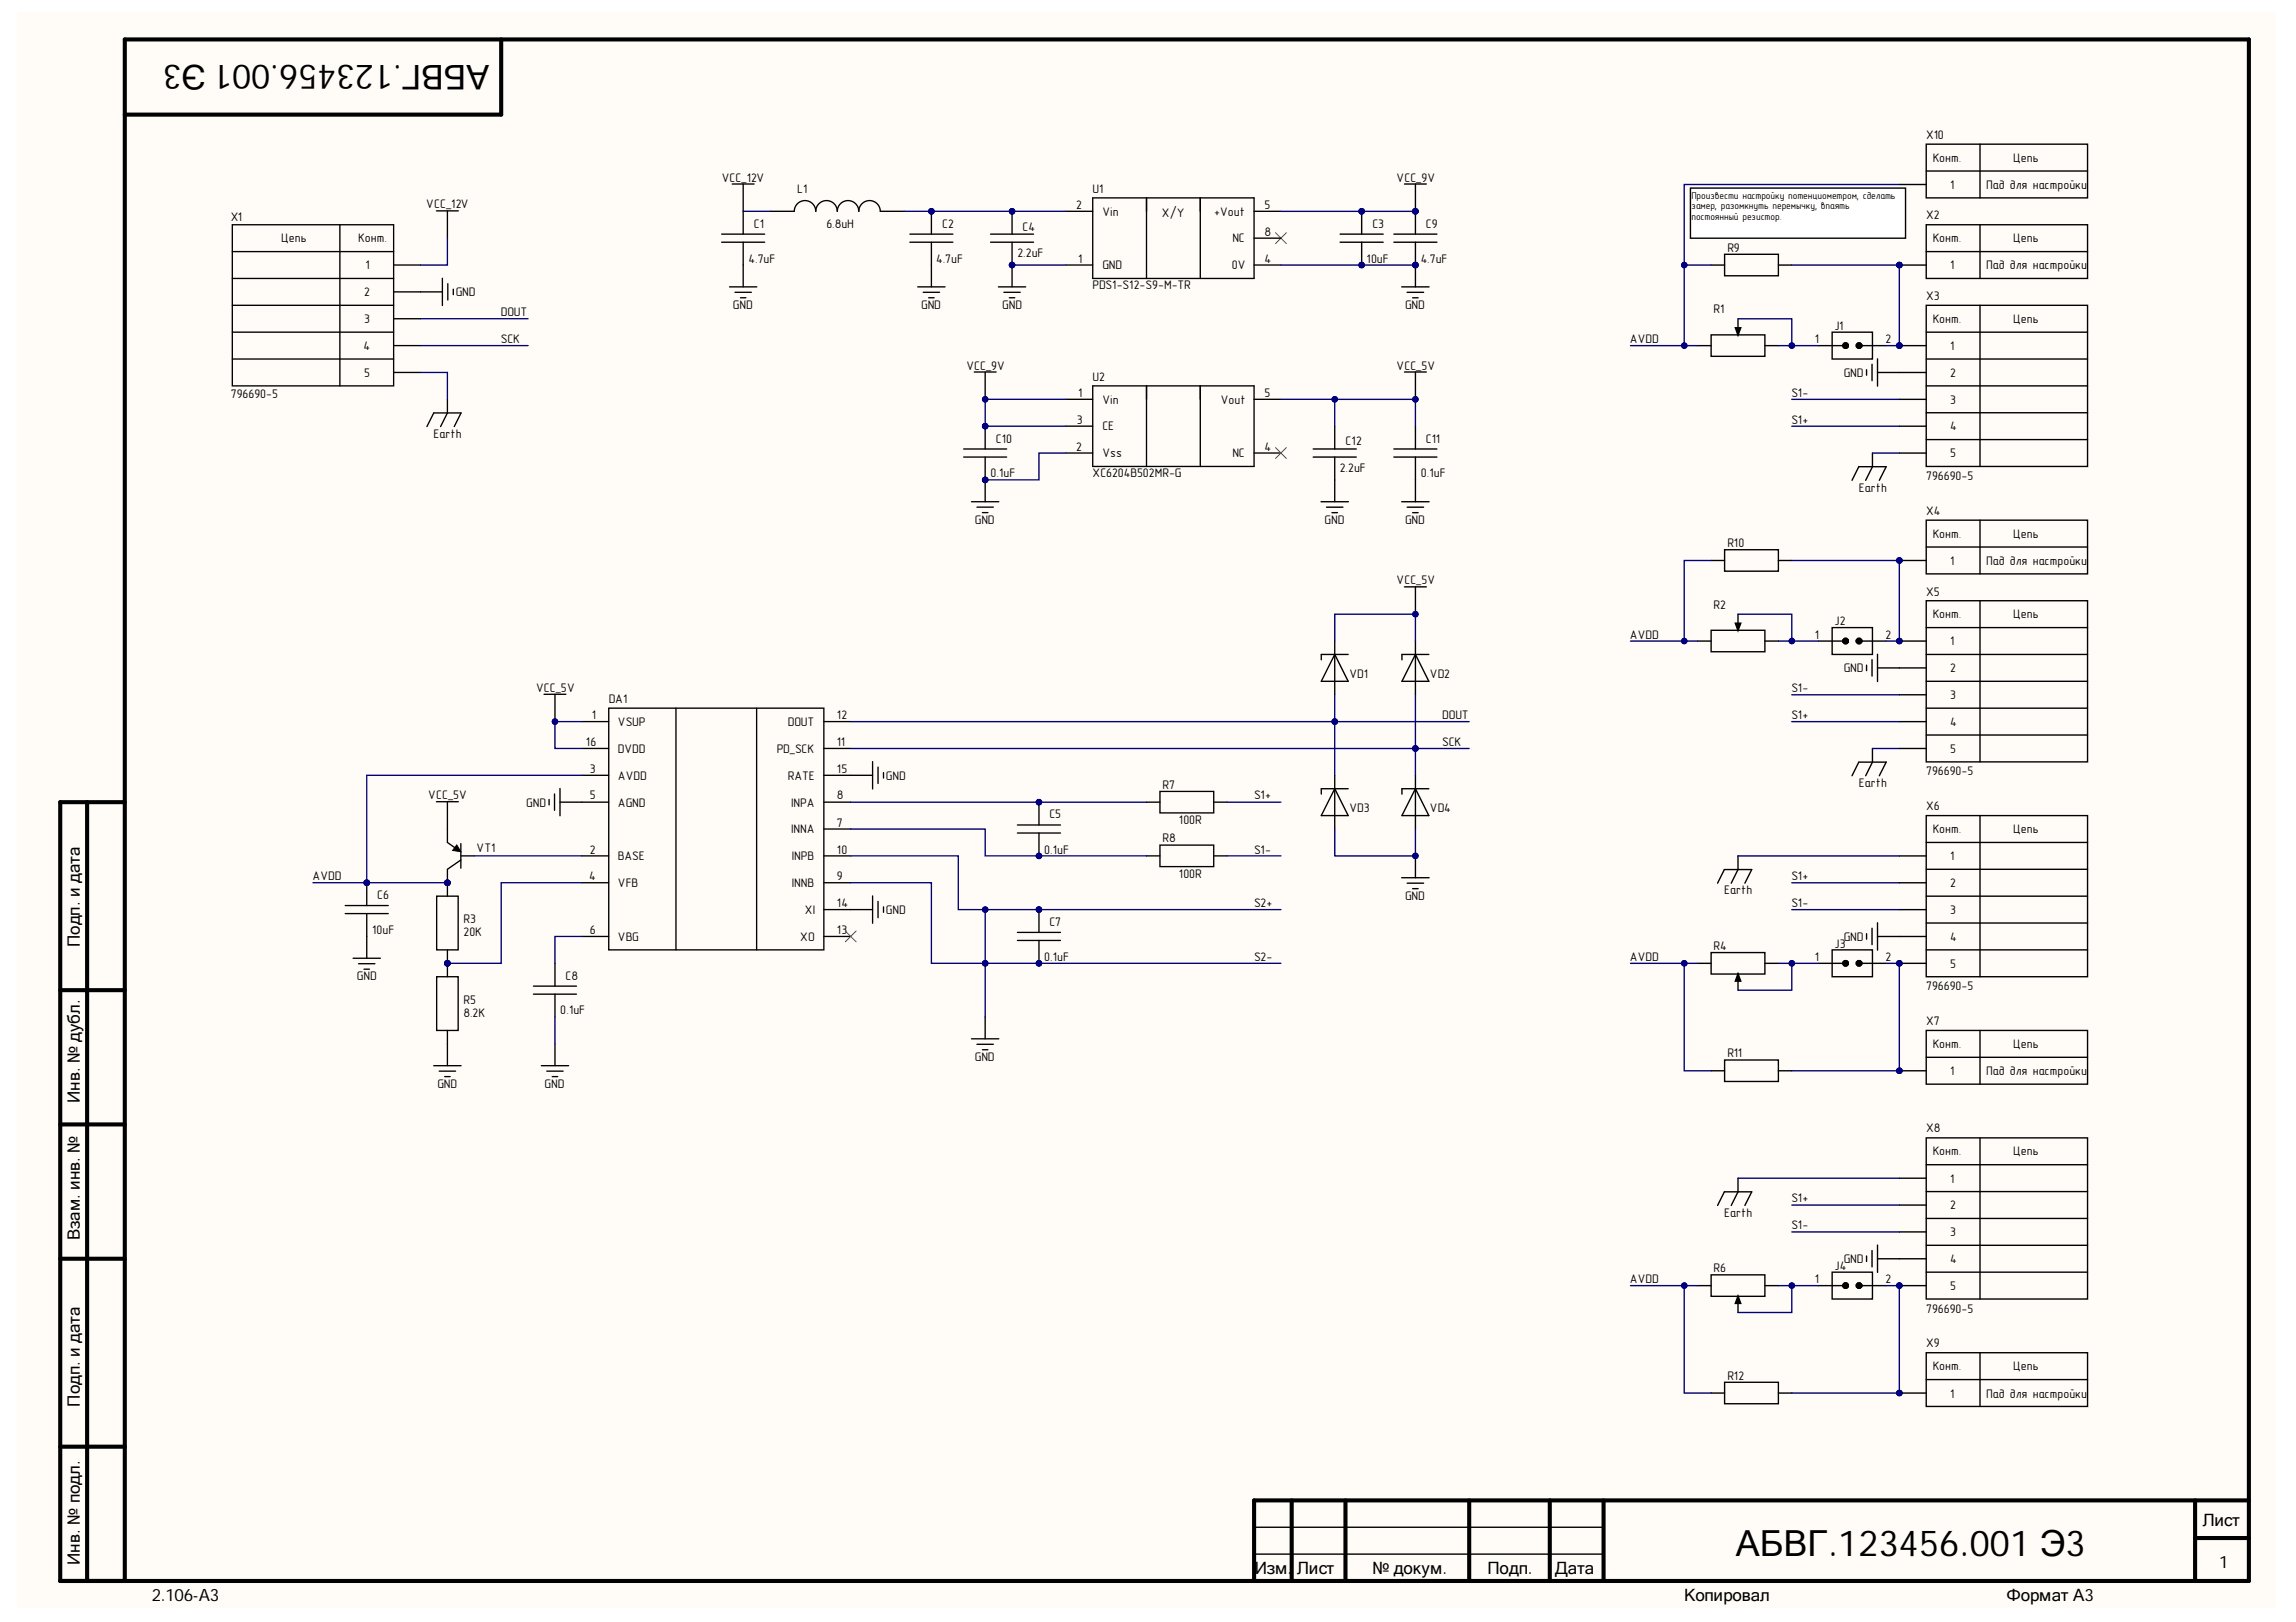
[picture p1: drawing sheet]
<svg xmlns="http://www.w3.org/2000/svg" width="297mm" height="210mm" viewBox="0 0 297 210" stroke-linecap="round" stroke-linejoin="round" font-family="sans-serif">
<defs><g id="words">
<text font-size="4.6" x="224.6" y="201.4">АБВГ.123456.001 Э3</text>
<text font-size="4.4" x="63.3" y="8.4" transform="rotate(-180 63.3 8.4)">АБВГ.123456.001 Э3</text>
<g font-size="2.2">
<text x="10.3" y="122.5" transform="rotate(-90 10.3 122.5)">Подп. и дата</text>
<text x="10.3" y="142.7" transform="rotate(-90 10.3 142.7)">Инв. № дубл.</text>
<text x="10.3" y="160.5" transform="rotate(-90 10.3 160.5)">Взам. инв. №</text>
<text x="10.3" y="182" transform="rotate(-90 10.3 182)">Подп. и дата</text>
<text x="285" y="197.4">Лист</text>
<text x="10.3" y="202.6" transform="rotate(-90 10.3 202.6)">Инв. № подл.</text>
<text x="162.3" y="203.7">Изм.</text>
<text x="167.8" y="203.7">Лист</text>
<text x="177.5" y="203.7">№ докум.</text>
<text x="192.4" y="203.7">Подп.</text>
<text x="201.1" y="203.7">Дата</text>
<text x="287.1" y="202.9">1</text>
<text x="19.6" y="207.1">2.106-A3</text>
<text x="217.9" y="207.1">Копировал</text>
<text x="259.6" y="207.1">Формат А3</text>
</g>
<g font-size="1.6">
<text x="93.4" y="23.5">VCC_12V</text>
<text x="180.7" y="23.5">VCC_9V</text>
<text x="249.2" y="18">X10</text>
<text x="250" y="21">Конт.</text>
<text x="260.4" y="21">Цепь</text>
<text x="29.9" y="28.6">X1</text>
<text x="55.1" y="27">VCC_12V</text>
<text x="97.5" y="29.5">C1</text>
<text x="103.1" y="24.9">L1</text>
<text x="106.9" y="29.5">6.8uH</text>
<text x="121.9" y="29.5">C2</text>
<text x="132.3" y="29.8">C4</text>
<text x="139.2" y="27">2</text>
<text x="141.3" y="24.9">U1</text>
<text x="142.6" y="27.9">Vin</text>
<text x="150.3" y="28.1">X/Y</text>
<text x="157.1" y="27.9">+Vout</text>
<text x="163.6" y="27">5</text>
<text x="177.5" y="29.5">C3</text>
<text x="184.5" y="29.5">C9</text>
<text x="249.2" y="28.4">X2</text>
<text x="252.3" y="24.4">1</text>
<text x="257" y="24.4">Пад для настройки</text>
<text x="36.4" y="31.4">Цепь</text>
<text x="46.4" y="31.4">Конт.</text>
<text x="47.3" y="34.8">1</text>
<text x="96.9" y="34">4.7uF</text>
<text x="121.1" y="34">4.7uF</text>
<text x="131.6" y="33.3">2.2uF</text>
<text x="139.5" y="34">1</text>
<text x="142.6" y="34.8">GND</text>
<text x="159.4" y="34.8">0V</text>
<text x="159.4" y="31.4">NC</text>
<text x="163.6" y="30.5">8</text>
<text x="163.6" y="34">4</text>
<text x="176.8" y="34">10uF</text>
<text x="183.8" y="34">4.7uF</text>
<text x="223.5" y="32.6">R9</text>
<text x="250" y="31.4">Конт.</text>
<text x="252.3" y="34.8">1</text>
<text x="257" y="34.8">Пад для настройки</text>
<text x="260.4" y="31.4">Цепь</text>
<text x="47.1" y="38.4">2</text>
<text x="47.1" y="41.8">3</text>
<text x="59" y="38.4">GND</text>
<text x="64.8" y="40.9">DOUT</text>
<text x="94.8" y="40">GND</text>
<text x="119.2" y="40">GND</text>
<text x="129.7" y="40">GND</text>
<text x="141.3" y="37.4">PDS1-S12-S9-M-TR</text>
<text x="181.8" y="40">GND</text>
<text x="221.7" y="40.6">R1</text>
<text x="249.2" y="38.9">X3</text>
<text x="250" y="41.8">Конт.</text>
<text x="260.4" y="41.8">Цепь</text>
<text x="47" y="45.3">4</text>
<text x="64.8" y="44.4">SCK</text>
<text x="125" y="47.8">VCC_9V</text>
<text x="180.7" y="47.8">VCC_5V</text>
<text x="210.9" y="44.4">AVDD</text>
<text x="234.8" y="44.4">1</text>
<text x="237.3" y="42.7">J1</text>
<text x="243.9" y="44.4">2</text>
<text x="252.3" y="45.3">1</text>
<text x="29.9" y="51.6">796690-5</text>
<text x="47.1" y="48.8">5</text>
<text x="139.5" y="51.4">1</text>
<text x="141.3" y="49.3">U2</text>
<text x="142.6" y="52.2">Vin</text>
<text x="157.9" y="52.2">Vout</text>
<text x="163.6" y="51.4">5</text>
<text x="231.8" y="51.4">S1-</text>
<text x="238.5" y="48.8">GND</text>
<text x="252.3" y="48.8">2</text>
<text x="252.3" y="52.2">3</text>
<text x="56.1" y="56.6">Earth</text>
<text x="128.8" y="57.3">C10</text>
<text x="139.2" y="58.3">2</text>
<text x="139.3" y="54.8">3</text>
<text x="142.6" y="59.2">Vss</text>
<text x="142.6" y="55.7">CE</text>
<text x="159.4" y="59.2">NC</text>
<text x="163.6" y="58.3">4</text>
<text x="174.1" y="57.6">C12</text>
<text x="184.5" y="57.3">C11</text>
<text x="231.8" y="54.8">S1+</text>
<text x="252.3" y="55.7">4</text>
<text x="252.3" y="59.2">5</text>
<text x="128.1" y="61.8">0.1uF</text>
<text x="141.3" y="61.8">XC6204B502MR-G</text>
<text x="173.3" y="61.1">2.2uF</text>
<text x="183.8" y="61.8">0.1uF</text>
<text x="240.5" y="63.6">Earth</text>
<text x="249.2" y="62.1">796690-5</text>
<text x="126.1" y="67.8">GND</text>
<text x="171.4" y="67.8">GND</text>
<text x="181.8" y="67.8">GND</text>
<text x="223.5" y="70.8">R10</text>
<text x="249.2" y="66.7">X4</text>
<text x="250" y="69.6">Конт.</text>
<text x="260.4" y="69.6">Цепь</text>
<text x="180.7" y="75.6">VCC_5V</text>
<text x="249.2" y="77.1">X5</text>
<text x="252.3" y="73.1">1</text>
<text x="257" y="73.1">Пад для настройки</text>
<text x="210.9" y="82.7">AVDD</text>
<text x="221.7" y="78.8">R2</text>
<text x="234.8" y="82.7">1</text>
<text x="237.3" y="80.9">J2</text>
<text x="243.9" y="82.7">2</text>
<text x="250" y="80">Конт.</text>
<text x="252.3" y="83.5">1</text>
<text x="260.4" y="80">Цепь</text>
<text x="69.4" y="89.5">VCC_5V</text>
<text x="174.6" y="87.7">VD1</text>
<text x="185" y="87.7">VD2</text>
<text x="231.8" y="89.6">S1-</text>
<text x="238.5" y="87">GND</text>
<text x="252.3" y="87">2</text>
<text x="76.6" y="93">1</text>
<text x="78.7" y="90.9">DA1</text>
<text x="79.9" y="94">VSUP</text>
<text x="101.9" y="94">DOUT</text>
<text x="108.3" y="93">12</text>
<text x="186.6" y="93">DOUT</text>
<text x="231.8" y="93">S1+</text>
<text x="252.3" y="90.4">3</text>
<text x="252.3" y="94">4</text>
<text x="75.8" y="96.5">16</text>
<text x="76.3" y="100">3</text>
<text x="79.9" y="97.4">DVDD</text>
<text x="79.9" y="100.9">AVDD</text>
<text x="100.5" y="97.4">PD_SCK</text>
<text x="101.9" y="100.9">RATE</text>
<text x="108.3" y="96.5">11</text>
<text x="108.3" y="100">15</text>
<text x="114.6" y="100.9">GND</text>
<text x="186.6" y="96.5">SCK</text>
<text x="240.5" y="101.8">Earth</text>
<text x="249.2" y="100.3">796690-5</text>
<text x="252.3" y="97.4">5</text>
<text x="55.4" y="103.4">VCC_5V</text>
<text x="68.1" y="104.4">GND</text>
<text x="76.3" y="103.4">5</text>
<text x="79.9" y="104.4">AGND</text>
<text x="102.3" y="104.4">INPA</text>
<text x="102.3" y="107.8">INNA</text>
<text x="108.3" y="103.4">8</text>
<text x="108.3" y="107">7</text>
<text x="135.8" y="105.9">C5</text>
<text x="150.4" y="102.1">R7</text>
<text x="152.5" y="106.6">100R</text>
<text x="162.2" y="103.4">S1+</text>
<text x="174.6" y="105.1">VD3</text>
<text x="185" y="105.1">VD4</text>
<text x="249.2" y="104.9">X6</text>
<text x="250" y="107.8">Конт.</text>
<text x="260.4" y="107.8">Цепь</text>
<text x="40.4" y="113.9">AVDD</text>
<text x="61.7" y="110.3">VT1</text>
<text x="76.2" y="113.9">4</text>
<text x="76.3" y="110.5">2</text>
<text x="79.9" y="111.3">BASE</text>
<text x="102.4" y="111.3">INPB</text>
<text x="108.3" y="110.5">10</text>
<text x="108.3" y="113.9">9</text>
<text x="135.1" y="110.5">0.1uF</text>
<text x="150.4" y="109">R8</text>
<text x="152.5" y="113.6">100R</text>
<text x="162.2" y="110.5">S1-</text>
<text x="231.8" y="113.9">S1+</text>
<text x="252.3" y="111.3">1</text>
<text x="48.8" y="116.4">C6</text>
<text x="60" y="119.5">R3</text>
<text x="79.9" y="114.8">VFB</text>
<text x="102.4" y="114.8">INNB</text>
<text x="104.1" y="118.2">XI</text>
<text x="108.3" y="117.4">14</text>
<text x="114.6" y="118.2">GND</text>
<text x="135.8" y="119.8">C7</text>
<text x="162.2" y="117.4">S2+</text>
<text x="181.8" y="116.5">GND</text>
<text x="223.1" y="115.7">Earth</text>
<text x="231.8" y="117.4">S1-</text>
<text x="252.3" y="114.8">2</text>
<text x="252.3" y="118.2">3</text>
<text x="48.1" y="120.9">10uF</text>
<text x="60" y="121.2">20K</text>
<text x="76.3" y="120.9">6</text>
<text x="79.9" y="121.8">VBG</text>
<text x="103.5" y="121.8">XO</text>
<text x="108.3" y="120.9">13</text>
<text x="135.1" y="124.3">0.1uF</text>
<text x="162.2" y="124.3">S2-</text>
<text x="210.9" y="124.3">AVDD</text>
<text x="221.7" y="123">R4</text>
<text x="234.8" y="124.3">1</text>
<text x="237.3" y="122.6">J3</text>
<text x="238.5" y="121.8">GND</text>
<text x="243.9" y="124.3">2</text>
<text x="252.3" y="121.8">4</text>
<text x="252.3" y="125.2">5</text>
<text x="46.2" y="126.9">GND</text>
<text x="60" y="129.9">R5</text>
<text x="60" y="131.7">8.2K</text>
<text x="72.5" y="131.2">0.1uF</text>
<text x="73.2" y="126.8">C8</text>
<text x="249.2" y="128.1">796690-5</text>
<text x="126.1" y="137.3">GND</text>
<text x="223.5" y="136.8">R11</text>
<text x="249.2" y="132.7">X7</text>
<text x="250" y="135.6">Конт.</text>
<text x="260.4" y="135.6">Цепь</text>
<text x="56.6" y="140.8">GND</text>
<text x="70.5" y="140.8">GND</text>
<text x="252.3" y="139.1">1</text>
<text x="257" y="139.1">Пад для настройки</text>
<text x="249.2" y="146.5">X8</text>
<text x="250" y="149.5">Конт.</text>
<text x="260.4" y="149.5">Цепь</text>
<text x="231.8" y="155.6">S1+</text>
<text x="252.3" y="153.1">1</text>
<text x="223.1" y="157.4">Earth</text>
<text x="231.8" y="159.1">S1-</text>
<text x="252.3" y="156.5">2</text>
<text x="252.3" y="160">3</text>
<text x="210.9" y="166.1">AVDD</text>
<text x="221.7" y="164.6">R6</text>
<text x="234.8" y="166.1">1</text>
<text x="237.3" y="164.3">J4</text>
<text x="238.5" y="163.4">GND</text>
<text x="243.9" y="166.1">2</text>
<text x="252.3" y="163.4">4</text>
<text x="252.3" y="166.9">5</text>
<text x="249.2" y="169.9">796690-5</text>
<text x="223.5" y="178.6">R12</text>
<text x="249.2" y="174.3">X9</text>
<text x="250" y="177.3">Конт.</text>
<text x="260.4" y="177.3">Цепь</text>
<text x="252.3" y="180.9">1</text>
<text x="257" y="180.9">Пад для настройки</text>
</g>
<g font-size="1.3">
<text x="218.8" y="25.7">Произвести настройку потенциометром, сделать</text>
<text x="218.8" y="27">замер, разомкнуть перемычку, впаять</text>
<text x="218.8" y="28.5">постоянный резистор.</text>
</g>
</g></defs>
<g fill="#fffcf8">
<path d="M2.2 1.6h292.2v206.5h-292.2z" fill-rule="evenodd"/>
<path d="M2.2 1.6h292.2v206.5h-292.2z" fill-rule="evenodd"/>
</g>
<g fill="none" stroke="#000" stroke-width=".53">
<path d="M64.8 5.1v9.7h-48.7M11.3 103.8v100.8M16.1 103.8h-8.3v100.8h283.1v-199.5h-274.8v199.5M7.8 128.1h8.3M7.8 145.5h8.3M7.8 162.9h8.3M7.8 187.2h8.3M167.1 194.2v10.4M174.1 194.2v10.4M190.1 194.2v10.4M200.5 194.2v10.4M207.5 194.2v10.4"/>
<path d="M284 194.2v10.4M284 199h6.9M290.9 194.2h-128.7v10.4"/>
</g>
<path d="M162.2 197.6h45.3M162.2 201.1h45.3" fill="none" stroke="#000" stroke-width=".18"/>
<g fill="none" stroke="#000" stroke-width=".17">
<path d="M75.3 93.4h3.5M75.3 96.9h3.5M78.8 91.6h27.8v31.3h-27.8zM87.5 91.6v31.3M97.9 91.6v31.3M106.6 93.4h3.5M106.6 96.9h3.5M75.3 100.3h3.5M75.3 103.8h3.5M75.3 110.8h3.5M75.3 114.2h3.5M106.6 100.3h3.5"/>
<path d="M106.6 103.8h3.5M106.6 110.8h3.5M106.6 114.2h3.5M106.6 107.3h3.5M106.6 117.7h3.5M75.3 121.2h3.5M106.6 121.2h3.5"/>
</g>
<circle cx="57.9" cy="114.2" r=".35" fill="#000080"/>
<circle cx="57.9" cy="114.2" r=".35" fill="none" stroke="#000080" stroke-width=".13"/>
<path d="M57.9 112.5v1.7" fill="none" stroke="#000" stroke-width=".17"/>
<circle cx="57.9" cy="114.2" r=".35" fill="#000080"/>
<circle cx="57.9" cy="114.2" r=".35" fill="none" stroke="#000080" stroke-width=".13"/>
<g fill="none" stroke="#000" stroke-width=".17">
<path d="M57.9 107.3v1.7l1.2 .9M59.6 110.8h1.8M59.6 109.2v3.1M59.6 111.3l-1.7 1.2M71 103.5v.7M71.7 102.7v2.2M72.4 102v3.6M72.4 103.8h2.9M69 127.6h5.6M69 128.7h5.6M70 137.9h3.6M70.7 138.6h2.2"/>
<path d="M71.4 139.3h.8M71.8 124.7v2.9M71.8 128.7v2.9M71.8 135.1v2.8"/>
</g>
<path d="M59.1 109.3l.5 .9-1-.1z" fill="#000"/>
<path d="M59.1 109.3l.5 .9-1-.1z" fill="none" stroke="#000" stroke-width=".13"/>
<circle cx="57.9" cy="114.2" r=".35" fill="#000080"/>
<circle cx="57.9" cy="114.2" r=".35" fill="none" stroke="#000080" stroke-width=".13"/>
<circle cx="57.9" cy="124.7" r=".35" fill="#000080"/>
<circle cx="57.9" cy="124.7" r=".35" fill="none" stroke="#000080" stroke-width=".13"/>
<path d="M57.9 114.2v1.8" fill="none" stroke="#000" stroke-width=".17"/>
<circle cx="57.9" cy="114.2" r=".35" fill="#000080"/>
<circle cx="57.9" cy="114.2" r=".35" fill="none" stroke="#000080" stroke-width=".13"/>
<path d="M57.9 122.9v1.8" fill="none" stroke="#000" stroke-width=".17"/>
<circle cx="57.9" cy="124.7" r=".35" fill="#000080"/>
<circle cx="57.9" cy="124.7" r=".35" fill="none" stroke="#000080" stroke-width=".13"/>
<path d="M56.5 116h2.8v6.9h-2.8z" fill="none" stroke="#000" stroke-width=".17"/>
<circle cx="57.9" cy="124.7" r=".35" fill="#000080"/>
<circle cx="57.9" cy="124.7" r=".35" fill="none" stroke="#000080" stroke-width=".13"/>
<path d="M57.9 124.7v1.7" fill="none" stroke="#000" stroke-width=".17"/>
<circle cx="57.9" cy="124.7" r=".35" fill="#000080"/>
<circle cx="57.9" cy="124.7" r=".35" fill="none" stroke="#000080" stroke-width=".13"/>
<path d="M56.1 137.9h3.5M56.5 126.4h2.8v7h-2.8zM56.8 138.6h2.1M57.5 139.3h.7M57.9 133.4v4.5" fill="none" stroke="#000" stroke-width=".17"/>
<path d="M109.4 120.5l1.4 1.4M110.8 120.5l-1.4 1.4" fill="none" stroke="#f00" stroke-width=".13"/>
<circle cx="47.4" cy="114.2" r=".35" fill="#000080"/>
<circle cx="47.4" cy="114.2" r=".35" fill="none" stroke="#000080" stroke-width=".13"/>
<path d="M47.4 114.2v3" fill="none" stroke="#000" stroke-width=".17"/>
<circle cx="47.4" cy="114.2" r=".35" fill="#000080"/>
<circle cx="47.4" cy="114.2" r=".35" fill="none" stroke="#000080" stroke-width=".13"/>
<g fill="none" stroke="#000" stroke-width=".17">
<path d="M70.4 89.8h2.8M71.8 89.8v3.6M112.9 98.6v3.5M113.6 99.3v2.1M114.3 100v.7M44.7 117.2h5.5M44.7 118.2h5.5M47.4 118.2v5.8M110.1 100.3h2.8M110.1 117.7h2.8M112.9 115.9v3.6M113.6 116.6v2.2"/>
<path d="M114.3 117.4v.7M45.7 124h3.5M46.4 124.7h2.1M47.1 125.4h.7"/>
</g>
<circle cx="71.8" cy="93.4" r=".35" fill="#000080"/>
<circle cx="71.8" cy="93.4" r=".35" fill="none" stroke="#000080" stroke-width=".13"/>
<path d="M56.5 103.8h2.8M57.9 103.8v3.5" fill="none" stroke="#000" stroke-width=".17"/>
<circle cx="134.4" cy="103.8" r=".35" fill="#000080"/>
<circle cx="134.4" cy="103.8" r=".35" fill="none" stroke="#000080" stroke-width=".13"/>
<circle cx="134.4" cy="110.8" r=".35" fill="#000080"/>
<circle cx="134.4" cy="110.8" r=".35" fill="none" stroke="#000080" stroke-width=".13"/>
<path d="M134.4 103.8v3" fill="none" stroke="#000" stroke-width=".17"/>
<circle cx="134.4" cy="103.8" r=".35" fill="#000080"/>
<circle cx="134.4" cy="103.8" r=".35" fill="none" stroke="#000080" stroke-width=".13"/>
<path d="M134.4 107.8v3" fill="none" stroke="#000" stroke-width=".17"/>
<circle cx="134.4" cy="110.8" r=".35" fill="#000080"/>
<circle cx="134.4" cy="110.8" r=".35" fill="none" stroke="#000080" stroke-width=".13"/>
<path d="M131.6 106.8h5.6M131.6 107.8h5.6" fill="none" stroke="#000" stroke-width=".17"/>
<circle cx="134.4" cy="117.7" r=".35" fill="#000080"/>
<circle cx="134.4" cy="117.7" r=".35" fill="none" stroke="#000080" stroke-width=".13"/>
<circle cx="134.4" cy="124.7" r=".35" fill="#000080"/>
<circle cx="134.4" cy="124.7" r=".35" fill="none" stroke="#000080" stroke-width=".13"/>
<path d="M134.4 117.7v3" fill="none" stroke="#000" stroke-width=".17"/>
<circle cx="134.4" cy="117.7" r=".35" fill="#000080"/>
<circle cx="134.4" cy="117.7" r=".35" fill="none" stroke="#000080" stroke-width=".13"/>
<path d="M134.4 121.7v3" fill="none" stroke="#000" stroke-width=".17"/>
<circle cx="134.4" cy="124.7" r=".35" fill="#000080"/>
<circle cx="134.4" cy="124.7" r=".35" fill="none" stroke="#000080" stroke-width=".13"/>
<path d="M131.6 120.7h5.6M131.6 121.7h5.6" fill="none" stroke="#000" stroke-width=".17"/>
<circle cx="176.2" cy="27.3" r=".35" fill="#000080"/>
<circle cx="176.2" cy="27.3" r=".35" fill="none" stroke="#000080" stroke-width=".13"/>
<circle cx="176.2" cy="34.3" r=".35" fill="#000080"/>
<circle cx="176.2" cy="34.3" r=".35" fill="none" stroke="#000080" stroke-width=".13"/>
<path d="M176.2 27.4v2.9" fill="none" stroke="#000" stroke-width=".18"/>
<circle cx="176.2" cy="27.3" r=".35" fill="#000080"/>
<circle cx="176.2" cy="27.3" r=".35" fill="none" stroke="#000080" stroke-width=".13"/>
<path d="M176.2 31.3v3" fill="none" stroke="#000" stroke-width=".18"/>
<circle cx="176.2" cy="34.3" r=".35" fill="#000080"/>
<circle cx="176.2" cy="34.3" r=".35" fill="none" stroke="#000080" stroke-width=".13"/>
<path d="M173.4 30.3h5.5M173.4 31.3h5.5" fill="none" stroke="#000" stroke-width=".18"/>
<circle cx="130.9" cy="27.3" r=".35" fill="#000080"/>
<circle cx="130.9" cy="27.3" r=".35" fill="none" stroke="#000080" stroke-width=".13"/>
<circle cx="130.9" cy="34.3" r=".35" fill="#000080"/>
<circle cx="130.9" cy="34.3" r=".35" fill="none" stroke="#000080" stroke-width=".13"/>
<path d="M130.9 27.3v3" fill="none" stroke="#000" stroke-width=".17"/>
<circle cx="130.9" cy="27.3" r=".35" fill="#000080"/>
<circle cx="130.9" cy="27.3" r=".35" fill="none" stroke="#000080" stroke-width=".13"/>
<path d="M130.9 31.3v3" fill="none" stroke="#000" stroke-width=".17"/>
<circle cx="130.9" cy="34.3" r=".35" fill="#000080"/>
<circle cx="130.9" cy="34.3" r=".35" fill="none" stroke="#000080" stroke-width=".13"/>
<path d="M99.6 27.3h3.2a1.39 1.39 0 0 1 1.3-1.3 1.39 1.39 0 0 1 1.4 1.3 1.39 1.39 0 0 1 1.4-1.3 1.39 1.39 0 0 1 1.4 1.3 1.39 1.39 0 0 1 1.4-1.3 1.39 1.39 0 0 1 1.4 1.3 1.39 1.39 0 0 1 1.4-1.3 1.39 1.39 0 0 1 1.4 1.3h3.1M128.1 30.3h5.6M128.1 31.3h5.6" fill="none" stroke="#000" stroke-width=".17"/>
<circle cx="120.5" cy="27.3" r=".35" fill="#000080"/>
<circle cx="120.5" cy="27.3" r=".35" fill="none" stroke="#000080" stroke-width=".13"/>
<path d="M120.5 27.3v3" fill="none" stroke="#000" stroke-width=".17"/>
<circle cx="120.5" cy="27.3" r=".35" fill="#000080"/>
<circle cx="120.5" cy="27.3" r=".35" fill="none" stroke="#000080" stroke-width=".13"/>
<g fill="none" stroke="#000" stroke-width=".17">
<path d="M30.1 29.1h20.8v20.8h-20.8zM30.1 32.6h20.8M30.1 36h20.8M30.1 39.5h20.8M44 29.1v20.8M50.9 34.3h3.5M50.9 37.8h3.5M93.4 30.3h5.5M93.4 31.3h5.5M94.7 23.8h2.9M96.1 23.8v6.5M96.1 31.3v3"/>
<path d="M117.7 30.3h5.6M117.7 31.3h5.6M120.5 31.3v3M30.1 43h20.8M30.1 46.5h20.8M50.9 41.2h3.5M50.9 44.7h3.5M50.9 48.2h3.5"/>
</g>
<path d="M165 30.1l1.4 1.4M166.4 30.1l-1.4 1.4" fill="none" stroke="#f00" stroke-width=".13"/>
<path d="M224.8 79.5v2.1M219.6 83h1.8M221.4 81.6h6.9v2.7h-6.9zM224.5 80.6h.7l-.4 1zM228.3 83h1.8" fill="none" stroke="#000" stroke-width=".18"/>
<path d="M224.5 80.6h.7l-.4 1z" fill="#000"/>
<circle cx="245.7" cy="44.7" r=".35" fill="#000080"/>
<circle cx="245.7" cy="44.7" r=".35" fill="none" stroke="#000080" stroke-width=".13"/>
<path d="M245.7 44.7h3.5" fill="none" stroke="#000" stroke-width=".18"/>
<circle cx="245.7" cy="44.7" r=".35" fill="#000080"/>
<circle cx="245.7" cy="44.7" r=".35" fill="none" stroke="#000080" stroke-width=".13"/>
<path d="M249.2 39.5h20.9v20.9h-20.9zM256.2 39.5v20.9M245.7 48.2h3.5M245.7 51.7h3.5M245.7 55.2h3.5M245.7 58.6h3.5M249.2 43h20.9M249.2 46.5h20.9M249.2 49.9h20.9M249.2 53.4h20.9M249.2 56.9h20.9" fill="none" stroke="#000" stroke-width=".18"/>
<circle cx="245.7" cy="83" r=".35" fill="#000080"/>
<circle cx="245.7" cy="83" r=".35" fill="none" stroke="#000080" stroke-width=".13"/>
<path d="M245.7 83h3.5" fill="none" stroke="#000" stroke-width=".18"/>
<circle cx="245.7" cy="83" r=".35" fill="#000080"/>
<circle cx="245.7" cy="83" r=".35" fill="none" stroke="#000080" stroke-width=".13"/>
<path d="M249.2 77.7h20.9v20.9h-20.9zM256.2 77.7v20.9M245.7 86.4h3.5M245.7 89.9h3.5M245.7 93.4h3.5M245.7 96.9h3.5M249.2 81.2h20.9M249.2 84.7h20.9M249.2 88.2h20.9M249.2 91.6h20.9M249.2 95.1h20.9" fill="none" stroke="#000" stroke-width=".18"/>
<circle cx="245.7" cy="124.7" r=".35" fill="#000080"/>
<circle cx="245.7" cy="124.7" r=".35" fill="none" stroke="#000080" stroke-width=".13"/>
<path d="M245.7 110.8h3.5M245.7 114.2h3.5M245.7 117.7h3.5M249.2 105.5h20.9v20.9h-20.9zM249.2 109h20.9M249.2 112.5h20.9M249.2 116h20.9M249.2 119.4h20.9M256.2 105.5v20.9M245.7 121.2h3.5M245.7 124.7h3.5" fill="none" stroke="#000" stroke-width=".18"/>
<circle cx="245.7" cy="124.7" r=".35" fill="#000080"/>
<circle cx="245.7" cy="124.7" r=".35" fill="none" stroke="#000080" stroke-width=".13"/>
<path d="M249.2 122.9h20.9" fill="none" stroke="#000" stroke-width=".18"/>
<circle cx="245.7" cy="166.4" r=".35" fill="#000080"/>
<circle cx="245.7" cy="166.4" r=".35" fill="none" stroke="#000080" stroke-width=".13"/>
<path d="M245.7 152.5h3.5M245.7 155.9h3.5M245.7 159.4h3.5M249.2 147.3h20.9v20.8h-20.9zM249.2 150.7h20.9M249.2 154.2h20.9M249.2 157.7h20.9M256.2 147.3v20.8M245.7 162.9h3.5M245.7 166.4h3.5M249.2 161.2h20.9" fill="none" stroke="#000" stroke-width=".18"/>
<circle cx="245.7" cy="166.4" r=".35" fill="#000080"/>
<circle cx="245.7" cy="166.4" r=".35" fill="none" stroke="#000080" stroke-width=".13"/>
<g fill="none" stroke="#000" stroke-width=".18">
<path d="M219.6 44.7h1.8M221.4 43.3h6.9v2.8h-6.9zM224.5 42.4h.7l-.4 1zM224.8 41.3v2M228.3 44.7h1.8M219.6 124.7h1.8M221.4 123.3h6.9v2.8h-6.9zM224.8 126l.4 1h-.7zM224.8 126.1v2M228.3 124.7h1.8M219.6 166.4h1.8M221.4 165h6.9v2.8h-6.9z"/>
<path d="M224.8 167.7l.4 1h-.7zM224.8 167.8v2M228.3 166.4h1.8M249.2 164.6h20.9"/>
</g>
<g fill="none" stroke="#000" stroke-width=".17">
<path d="M54.4 37.8h2.8M56.5 27.3h2.8M57.2 36v3.5M57.9 27.3v3.5M57.9 36.7v2.1M58.6 37.4v.7M94.4 37.1h3.5M95.1 37.8h2.1M95.8 38.5h.7M96.1 34.3v2.8M118.7 37.1h3.6M119.4 37.8h2.2"/>
<path d="M120.1 38.5h.8M120.5 34.3v2.8M129.2 37.1h3.5M129.9 37.8h2.1M130.6 38.5h.7M130.9 34.3v2.8M55.2 55.2l.9-1.8h3.5l-.8 1.8M57.9 51.7v1.7l-.9 1.8"/>
</g>
<path d="M224.5 42.4h.7l-.4 1zM224.8 126l.4 1h-.7zM224.8 167.7l.4 1h-.7z" fill="#000"/>
<circle cx="130.9" cy="34.3" r=".35" fill="#000080"/>
<circle cx="130.9" cy="34.3" r=".35" fill="none" stroke="#000080" stroke-width=".13"/>
<g fill="none" stroke="#000" stroke-width=".18">
<path d="M241.5 47.8v.8M242.2 47.1v2.2M242.2 58.6v1.8l-.8 1.8M242.9 46.4v3.6M242.9 48.2h2.8M239.6 62.2l.9-1.8h3.5l-.9 1.8M241.5 86.1v.7M242.2 85.4v2.1M242.2 96.9v1.7l-.8 1.8M242.9 84.7v3.5M242.9 86.4h2.8M222.2 114.3l.9-1.8h3.5l-.9 1.8"/>
<path d="M224.8 110.8v1.7l-.8 1.8M239.6 100.4l.9-1.8h3.5l-.9 1.8M242.9 119.4v3.6M241.5 120.8v.7M242.2 120.1v2.1M242.9 121.2h2.8M222.2 156l.9-1.8h3.5l-.9 1.8M224.8 152.5v1.7l-.8 1.8M241.5 162.5v.7M242.2 161.8v2.2M242.9 161.1v3.6M242.9 162.9h2.8"/>
</g>
<circle cx="245.7" cy="34.3" r=".35" fill="#000080"/>
<circle cx="245.7" cy="34.3" r=".35" fill="none" stroke="#000080" stroke-width=".13"/>
<path d="M245.7 34.3h3.5" fill="none" stroke="#000" stroke-width=".18"/>
<circle cx="245.7" cy="34.3" r=".35" fill="#000080"/>
<circle cx="245.7" cy="34.3" r=".35" fill="none" stroke="#000080" stroke-width=".13"/>
<path d="M249.2 29.1h20.9v6.9h-20.9zM249.2 32.6h20.9M256.2 29.1v6.9" fill="none" stroke="#000" stroke-width=".18"/>
<circle cx="245.7" cy="72.5" r=".35" fill="#000080"/>
<circle cx="245.7" cy="72.5" r=".35" fill="none" stroke="#000080" stroke-width=".13"/>
<path d="M245.7 72.5h3.5" fill="none" stroke="#000" stroke-width=".18"/>
<circle cx="245.7" cy="72.5" r=".35" fill="#000080"/>
<circle cx="245.7" cy="72.5" r=".35" fill="none" stroke="#000080" stroke-width=".13"/>
<path d="M249.2 67.3h20.9v7h-20.9zM249.2 70.8h20.9M256.2 67.3v7" fill="none" stroke="#000" stroke-width=".18"/>
<circle cx="245.7" cy="138.6" r=".35" fill="#000080"/>
<circle cx="245.7" cy="138.6" r=".35" fill="none" stroke="#000080" stroke-width=".13"/>
<path d="M245.7 138.6h3.5" fill="none" stroke="#000" stroke-width=".18"/>
<circle cx="245.7" cy="138.6" r=".35" fill="#000080"/>
<circle cx="245.7" cy="138.6" r=".35" fill="none" stroke="#000080" stroke-width=".13"/>
<path d="M249.2 133.4h20.9v6.9h-20.9zM249.2 136.8h20.9M256.2 133.4v6.9" fill="none" stroke="#000" stroke-width=".18"/>
<circle cx="245.7" cy="180.3" r=".35" fill="#000080"/>
<circle cx="245.7" cy="180.3" r=".35" fill="none" stroke="#000080" stroke-width=".13"/>
<path d="M245.7 180.3h3.5" fill="none" stroke="#000" stroke-width=".18"/>
<circle cx="245.7" cy="180.3" r=".35" fill="#000080"/>
<circle cx="245.7" cy="180.3" r=".35" fill="none" stroke="#000080" stroke-width=".13"/>
<path d="M249.2 18.7h20.9v6.9h-20.9zM256.2 18.7v6.9M245.7 23.9h3.5M249.2 22.1h20.9M249.2 175.1h20.9v6.9h-20.9zM249.2 178.5h20.9M256.2 175.1v6.9" fill="none" stroke="#000" stroke-width=".18"/>
<path d="M137.9 34.3h3.5M137.9 27.3h3.5M141.4 25.6h20.8v10.4h-20.8zM148.3 25.6v10.4M155.3 25.6v10.4M162.2 34.3h3.5M162.2 27.3h3.5M162.2 30.8h3.5" fill="none" stroke="#000" stroke-width=".17"/>
<circle cx="183.1" cy="27.3" r=".35" fill="#000080"/>
<circle cx="183.1" cy="27.3" r=".35" fill="none" stroke="#000080" stroke-width=".13"/>
<circle cx="183.1" cy="34.3" r=".35" fill="#000080"/>
<circle cx="183.1" cy="34.3" r=".35" fill="none" stroke="#000080" stroke-width=".13"/>
<path d="M183.1 27.4v2.9" fill="none" stroke="#000" stroke-width=".18"/>
<circle cx="183.1" cy="27.3" r=".35" fill="#000080"/>
<circle cx="183.1" cy="27.3" r=".35" fill="none" stroke="#000080" stroke-width=".13"/>
<path d="M183.1 31.3v3" fill="none" stroke="#000" stroke-width=".18"/>
<circle cx="183.1" cy="34.3" r=".35" fill="#000080"/>
<circle cx="183.1" cy="34.3" r=".35" fill="none" stroke="#000080" stroke-width=".13"/>
<path d="M180.3 30.3h5.6M180.3 31.3h5.6M181.3 37.1h3.6M182 37.8h2.2M182.8 38.5h.7M183.1 34.3v2.8" fill="none" stroke="#000" stroke-width=".18"/>
<path d="M137.9 58.6h3.5M137.9 51.7h3.5M137.9 55.2h3.5M141.4 49.9h20.8v10.5h-20.8zM148.3 49.9v10.5M155.3 49.9v10.5M162.2 58.6h3.5M162.2 51.7h3.5" fill="none" stroke="#000" stroke-width=".17"/>
<circle cx="183.1" cy="34.3" r=".35" fill="#000080"/>
<circle cx="183.1" cy="34.3" r=".35" fill="none" stroke="#000080" stroke-width=".13"/>
<path d="M181.7 23.8h2.8M183.1 23.8v3.6" fill="none" stroke="#000" stroke-width=".18"/>
<circle cx="183.1" cy="27.3" r=".35" fill="#000080"/>
<circle cx="183.1" cy="27.3" r=".35" fill="none" stroke="#000080" stroke-width=".13"/>
<circle cx="127.5" cy="55.2" r=".35" fill="#000080"/>
<circle cx="127.5" cy="55.2" r=".35" fill="none" stroke="#000080" stroke-width=".13"/>
<circle cx="127.5" cy="62.1" r=".35" fill="#000080"/>
<circle cx="127.5" cy="62.1" r=".35" fill="none" stroke="#000080" stroke-width=".13"/>
<path d="M127.5 55.2v2.9" fill="none" stroke="#000" stroke-width=".17"/>
<circle cx="127.5" cy="55.2" r=".35" fill="#000080"/>
<circle cx="127.5" cy="55.2" r=".35" fill="none" stroke="#000080" stroke-width=".13"/>
<path d="M127.5 59.1v3" fill="none" stroke="#000" stroke-width=".17"/>
<circle cx="127.5" cy="62.1" r=".35" fill="#000080"/>
<circle cx="127.5" cy="62.1" r=".35" fill="none" stroke="#000080" stroke-width=".13"/>
<path d="M124.7 58.1h5.5M124.7 59.1h5.5M172.7 55.2v2.9M172.7 59.1v3M125.7 64.9h3.5M126.4 65.6h2.1M127.1 66.3h.7M127.5 62.1v2.8" fill="none" stroke="#000" stroke-width=".17"/>
<path d="M169.9 58.1h5.6M169.9 59.1h5.6M180.3 58.1h5.6M180.3 59.1h5.6M183.1 55.2v2.9M183.1 59.1v3" fill="none" stroke="#000" stroke-width=".18"/>
<circle cx="127.5" cy="62.1" r=".35" fill="#000080"/>
<circle cx="127.5" cy="62.1" r=".35" fill="none" stroke="#000080" stroke-width=".13"/>
<path d="M170.9 64.9h3.5M171.6 65.6h2.1M172.3 66.3h.7M181.3 64.9h3.6M182 65.6h2.2M182.8 66.3h.7M183.1 62.1v2.8" fill="none" stroke="#000" stroke-width=".18"/>
<path d="M126 48.1h2.9M127.5 48.1v3.6M172.7 62.1v2.8" fill="none" stroke="#000" stroke-width=".17"/>
<path d="M165 57.9l1.4 1.4M166.4 57.9l-1.4 1.4" fill="none" stroke="#f00" stroke-width=".13"/>
<circle cx="127.5" cy="51.7" r=".35" fill="#000080"/>
<circle cx="127.5" cy="51.7" r=".35" fill="none" stroke="#000080" stroke-width=".13"/>
<path d="M181.7 48.1h2.8M183.1 48.1v3.6" fill="none" stroke="#000" stroke-width=".18"/>
<circle cx="183.1" cy="51.7" r=".35" fill="#000080"/>
<circle cx="183.1" cy="51.7" r=".35" fill="none" stroke="#000080" stroke-width=".13"/>
<path d="M170.9 84.7v.7M172.7 83v6.9M172.7 84.7l-1.8 3.5M170.9 102.1v.7M172.7 100.3v7M172.7 102.1l-1.8 3.4" fill="none" stroke="#000" stroke-width=".17"/>
<path d="M181.7 75.9h2.8M183.1 75.9v3.6M170.9 84.7h3.5M172.7 84.7l1.7 3.5h-3.5M183.1 84.7l1.8 3.5h-3.5zM183.1 83v6.9M184.9 84.7h-3.5v.7M170.9 102.1h3.5M172.7 102.1l1.7 3.4h-3.5M183.1 100.3v7M183.1 102.1l1.8 3.4h-3.5zM184.9 102.1h-3.5v.7" fill="none" stroke="#000" stroke-width=".18"/>
<circle cx="183.1" cy="79.5" r=".35" fill="#000080"/>
<circle cx="183.1" cy="79.5" r=".35" fill="none" stroke="#000080" stroke-width=".13"/>
<path d="M181.3 113.6h3.6M182 114.3h2.2M182.8 115h.7M183.1 110.8v2.8" fill="none" stroke="#000" stroke-width=".18"/>
<circle cx="183.1" cy="110.8" r=".35" fill="#000080"/>
<circle cx="183.1" cy="110.8" r=".35" fill="none" stroke="#000080" stroke-width=".13"/>
<path d="M148.3 103.8h1.8M148.3 110.8h1.8M150.1 102.4h6.9v2.8h-6.9zM150.1 109.4h6.9v2.7h-6.9zM157 103.8h1.8M157 110.8h1.8M125.7 134.4h3.5M126.4 135.1h2.1M127.1 135.8h.7M127.5 131.6v2.8" fill="none" stroke="#000" stroke-width=".17"/>
<path d="M221.4 34.3h1.7M223.1 32.9h7v2.8h-7zM230.1 34.3h1.7M235.3 44.7h3.5M237 43h5.2v3.5h-5.2zM240.5 44.7h3.5" fill="none" stroke="#000" stroke-width=".18"/>
<g fill="none" stroke="#000" stroke-width=".53">
<circle cx="238.8" cy="44.7" r=".18"/>
<circle cx="240.5" cy="44.7" r=".18"/>
</g>
<path d="M218.7 24.3h27.8v6.5h-27.8z" fill-rule="evenodd" fill="#fff"/>
<g fill="none" stroke="#000" stroke-width=".18">
<path d="M218.7 24.3h27.8v6.5h-27.8zM221.4 72.5h1.7M223.1 71.1h7v2.8h-7zM230.1 72.5h1.7M235.3 83h3.5M237 81.2h5.2v3.5h-5.2zM240.5 83h3.5M221.4 138.6h1.7M223.1 137.2h7v2.8h-7zM230.1 138.6h1.7M235.3 124.7h3.5M237 122.9h5.2v3.5h-5.2z"/>
<path d="M240.5 124.7h3.5M235.3 166.4h3.5M237 164.6h5.2v3.5h-5.2zM240.5 166.4h3.5"/>
</g>
<g fill="none" stroke="#000" stroke-width=".53">
<circle cx="238.8" cy="83" r=".18"/>
<circle cx="240.5" cy="83" r=".18"/>
<circle cx="238.8" cy="124.7" r=".18"/>
<circle cx="240.5" cy="124.7" r=".18"/>
<circle cx="238.8" cy="166.4" r=".18"/>
<circle cx="240.5" cy="166.4" r=".18"/>
</g>
<path d="M40.5 114.2h17.4" fill="none" stroke="#000080" stroke-width=".17"/>
<circle cx="57.9" cy="114.2" r=".35" fill="#000080"/>
<circle cx="57.9" cy="114.2" r=".35" fill="none" stroke="#000080" stroke-width=".13"/>
<circle cx="47.4" cy="114.2" r=".35" fill="#000080"/>
<circle cx="47.4" cy="114.2" r=".35" fill="none" stroke="#000080" stroke-width=".13"/>
<path d="M75.3 100.3h-27.9v13.9" fill="none" stroke="#000080" stroke-width=".17"/>
<circle cx="47.4" cy="114.2" r=".35" fill="#000080"/>
<circle cx="47.4" cy="114.2" r=".35" fill="none" stroke="#000080" stroke-width=".13"/>
<path d="M57.9 30.8v3.5h-3.5M54.4 48.2h3.5v3.5M54.4 44.7h13.9M54.4 41.2h13.9M75.3 114.2h-10.5v10.5h-6.9" fill="none" stroke="#000080" stroke-width=".17"/>
<circle cx="57.9" cy="124.7" r=".35" fill="#000080"/>
<circle cx="57.9" cy="124.7" r=".35" fill="none" stroke="#000080" stroke-width=".13"/>
<path d="M75.3 93.4h-3.5v3.5h3.5M61.4 110.8h13.9M75.3 121.2h-3.5v3.5" fill="none" stroke="#000080" stroke-width=".17"/>
<circle cx="71.8" cy="93.4" r=".35" fill="#000080"/>
<circle cx="71.8" cy="93.4" r=".35" fill="none" stroke="#000080" stroke-width=".13"/>
<path d="M96.1 27.3h3.5M110.1 114.2h10.4v10.5h45.2" fill="none" stroke="#000080" stroke-width=".17"/>
<circle cx="127.5" cy="124.7" r=".35" fill="#000080"/>
<circle cx="127.5" cy="124.7" r=".35" fill="none" stroke="#000080" stroke-width=".13"/>
<circle cx="134.4" cy="124.7" r=".35" fill="#000080"/>
<circle cx="134.4" cy="124.7" r=".35" fill="none" stroke="#000080" stroke-width=".13"/>
<path d="M110.1 110.8h13.9v6.9h41.7" fill="none" stroke="#000080" stroke-width=".17"/>
<circle cx="127.5" cy="117.7" r=".35" fill="#000080"/>
<circle cx="127.5" cy="117.7" r=".35" fill="none" stroke="#000080" stroke-width=".13"/>
<circle cx="134.4" cy="117.7" r=".35" fill="#000080"/>
<circle cx="134.4" cy="117.7" r=".35" fill="none" stroke="#000080" stroke-width=".13"/>
<path d="M110.1 107.3h17.4v3.5h20.8" fill="none" stroke="#000080" stroke-width=".17"/>
<circle cx="134.4" cy="110.8" r=".35" fill="#000080"/>
<circle cx="134.4" cy="110.8" r=".35" fill="none" stroke="#000080" stroke-width=".13"/>
<path d="M110.1 103.8h38.2" fill="none" stroke="#000080" stroke-width=".17"/>
<circle cx="134.4" cy="103.8" r=".35" fill="#000080"/>
<circle cx="134.4" cy="103.8" r=".35" fill="none" stroke="#000080" stroke-width=".13"/>
<path d="M110.1 96.9h80" fill="none" stroke="#000080" stroke-width=".18"/>
<circle cx="183.1" cy="96.9" r=".35" fill="#000080"/>
<circle cx="183.1" cy="96.9" r=".35" fill="none" stroke="#000080" stroke-width=".13"/>
<path d="M110.1 93.4h80" fill="none" stroke="#000080" stroke-width=".18"/>
<circle cx="172.7" cy="93.4" r=".35" fill="#000080"/>
<circle cx="172.7" cy="93.4" r=".35" fill="none" stroke="#000080" stroke-width=".13"/>
<path d="M117 27.3h20.9" fill="none" stroke="#000080" stroke-width=".17"/>
<circle cx="120.5" cy="27.3" r=".35" fill="#000080"/>
<circle cx="120.5" cy="27.3" r=".35" fill="none" stroke="#000080" stroke-width=".13"/>
<circle cx="130.9" cy="27.3" r=".35" fill="#000080"/>
<circle cx="130.9" cy="27.3" r=".35" fill="none" stroke="#000080" stroke-width=".13"/>
<path d="M137.9 58.6h-3.5v3.5h-6.9" fill="none" stroke="#000080" stroke-width=".17"/>
<circle cx="127.5" cy="62.1" r=".35" fill="#000080"/>
<circle cx="127.5" cy="62.1" r=".35" fill="none" stroke="#000080" stroke-width=".13"/>
<path d="M137.9 51.7h-10.4v3.5h10.4" fill="none" stroke="#000080" stroke-width=".17"/>
<circle cx="127.5" cy="51.7" r=".35" fill="#000080"/>
<circle cx="127.5" cy="51.7" r=".35" fill="none" stroke="#000080" stroke-width=".13"/>
<circle cx="127.5" cy="55.2" r=".35" fill="#000080"/>
<circle cx="127.5" cy="55.2" r=".35" fill="none" stroke="#000080" stroke-width=".13"/>
<path d="M130.9 34.3h7" fill="none" stroke="#000080" stroke-width=".17"/>
<circle cx="130.9" cy="34.3" r=".35" fill="#000080"/>
<circle cx="130.9" cy="34.3" r=".35" fill="none" stroke="#000080" stroke-width=".13"/>
<path d="M165.7 51.7h7v3.5M158.8 110.8h6.9M158.8 103.8h6.9" fill="none" stroke="#000080" stroke-width=".17"/>
<circle cx="172.7" cy="51.7" r=".35" fill="#000080"/>
<circle cx="172.7" cy="51.7" r=".35" fill="none" stroke="#000080" stroke-width=".13"/>
<path d="M165.7 34.3h17.4" fill="none" stroke="#000080" stroke-width=".18"/>
<circle cx="176.2" cy="34.3" r=".35" fill="#000080"/>
<circle cx="176.2" cy="34.3" r=".35" fill="none" stroke="#000080" stroke-width=".13"/>
<circle cx="183.1" cy="34.3" r=".35" fill="#000080"/>
<circle cx="183.1" cy="34.3" r=".35" fill="none" stroke="#000080" stroke-width=".13"/>
<path d="M165.7 27.4h17.4" fill="none" stroke="#000080" stroke-width=".18"/>
<circle cx="176.2" cy="27.3" r=".35" fill="#000080"/>
<circle cx="176.2" cy="27.3" r=".35" fill="none" stroke="#000080" stroke-width=".13"/>
<circle cx="183.1" cy="27.3" r=".35" fill="#000080"/>
<circle cx="183.1" cy="27.3" r=".35" fill="none" stroke="#000080" stroke-width=".13"/>
<path d="M172.7 107.3v3.5h10.4v-3.5" fill="none" stroke="#000080" stroke-width=".18"/>
<circle cx="183.1" cy="110.8" r=".35" fill="#000080"/>
<circle cx="183.1" cy="110.8" r=".35" fill="none" stroke="#000080" stroke-width=".13"/>
<path d="M172.7 83v-3.5h10.4v3.5" fill="none" stroke="#000080" stroke-width=".18"/>
<circle cx="183.1" cy="79.5" r=".35" fill="#000080"/>
<circle cx="183.1" cy="79.5" r=".35" fill="none" stroke="#000080" stroke-width=".13"/>
<path d="M172.7 51.7h10.4v3.5" fill="none" stroke="#000080" stroke-width=".18"/>
<circle cx="172.7" cy="51.7" r=".35" fill="#000080"/>
<circle cx="172.7" cy="51.7" r=".35" fill="none" stroke="#000080" stroke-width=".13"/>
<circle cx="183.1" cy="51.7" r=".35" fill="#000080"/>
<circle cx="183.1" cy="51.7" r=".35" fill="none" stroke="#000080" stroke-width=".13"/>
<path d="M210.9 124.7h8.7" fill="none" stroke="#000080" stroke-width=".18"/>
<circle cx="217.9" cy="124.7" r=".35" fill="#000080"/>
<circle cx="217.9" cy="124.7" r=".35" fill="none" stroke="#000080" stroke-width=".13"/>
<path d="M221.4 72.5h-3.5v10.5h-7" fill="none" stroke="#000080" stroke-width=".18"/>
<circle cx="217.9" cy="83" r=".35" fill="#000080"/>
<circle cx="217.9" cy="83" r=".35" fill="none" stroke="#000080" stroke-width=".13"/>
<path d="M210.9 44.7h8.7" fill="none" stroke="#000080" stroke-width=".18"/>
<circle cx="217.9" cy="44.7" r=".35" fill="#000080"/>
<circle cx="217.9" cy="44.7" r=".35" fill="none" stroke="#000080" stroke-width=".13"/>
<path d="M217.9 124.7v13.9h3.5" fill="none" stroke="#000080" stroke-width=".18"/>
<circle cx="217.9" cy="124.7" r=".35" fill="#000080"/>
<circle cx="217.9" cy="124.7" r=".35" fill="none" stroke="#000080" stroke-width=".13"/>
<path d="M217.9 83h1.7" fill="none" stroke="#000080" stroke-width=".18"/>
<circle cx="217.9" cy="83" r=".35" fill="#000080"/>
<circle cx="217.9" cy="83" r=".35" fill="none" stroke="#000080" stroke-width=".13"/>
<path d="M217.9 34.3h3.5" fill="none" stroke="#000080" stroke-width=".18"/>
<circle cx="217.9" cy="34.3" r=".35" fill="#000080"/>
<circle cx="217.9" cy="34.3" r=".35" fill="none" stroke="#000080" stroke-width=".13"/>
<path d="M245.7 23.9h-27.8v20.8" fill="none" stroke="#000080" stroke-width=".18"/>
<circle cx="217.9" cy="44.7" r=".35" fill="#000080"/>
<circle cx="217.9" cy="44.7" r=".35" fill="none" stroke="#000080" stroke-width=".13"/>
<circle cx="217.9" cy="34.3" r=".35" fill="#000080"/>
<circle cx="217.9" cy="34.3" r=".35" fill="none" stroke="#000080" stroke-width=".13"/>
<path d="M230.1 124.7h1.7v3.4h-7M224.8 152.5h20.9" fill="none" stroke="#000080" stroke-width=".18"/>
<circle cx="231.8" cy="124.7" r=".35" fill="#000080"/>
<circle cx="231.8" cy="124.7" r=".35" fill="none" stroke="#000080" stroke-width=".13"/>
<path d="M224.8 79.5h7v3.5h-1.7M224.8 110.8h20.9" fill="none" stroke="#000080" stroke-width=".18"/>
<circle cx="231.8" cy="83" r=".35" fill="#000080"/>
<circle cx="231.8" cy="83" r=".35" fill="none" stroke="#000080" stroke-width=".13"/>
<path d="M224.8 41.3h7v3.4h-1.7" fill="none" stroke="#000080" stroke-width=".18"/>
<circle cx="231.8" cy="44.7" r=".35" fill="#000080"/>
<circle cx="231.8" cy="44.7" r=".35" fill="none" stroke="#000080" stroke-width=".13"/>
<path d="M244 124.7h1.7v13.9h-13.9M231.8 159.4h13.9M231.8 155.9h13.9" fill="none" stroke="#000080" stroke-width=".18"/>
<circle cx="245.7" cy="138.6" r=".35" fill="#000080"/>
<circle cx="245.7" cy="138.6" r=".35" fill="none" stroke="#000080" stroke-width=".13"/>
<circle cx="245.7" cy="124.7" r=".35" fill="#000080"/>
<circle cx="245.7" cy="124.7" r=".35" fill="none" stroke="#000080" stroke-width=".13"/>
<path d="M231.8 124.7h3.5" fill="none" stroke="#000080" stroke-width=".18"/>
<circle cx="231.8" cy="124.7" r=".35" fill="#000080"/>
<circle cx="231.8" cy="124.7" r=".35" fill="none" stroke="#000080" stroke-width=".13"/>
<path d="M231.8 83h3.5M231.8 93.4h13.9M231.8 89.9h13.9M231.8 117.7h13.9M231.8 114.2h13.9" fill="none" stroke="#000080" stroke-width=".18"/>
<circle cx="231.8" cy="83" r=".35" fill="#000080"/>
<circle cx="231.8" cy="83" r=".35" fill="none" stroke="#000080" stroke-width=".13"/>
<path d="M231.8 72.5h13.9v10.5h-1.7" fill="none" stroke="#000080" stroke-width=".18"/>
<circle cx="245.7" cy="72.5" r=".35" fill="#000080"/>
<circle cx="245.7" cy="72.5" r=".35" fill="none" stroke="#000080" stroke-width=".13"/>
<circle cx="245.7" cy="83" r=".35" fill="#000080"/>
<circle cx="245.7" cy="83" r=".35" fill="none" stroke="#000080" stroke-width=".13"/>
<path d="M231.8 44.7h3.5M231.8 55.2h13.9M231.8 51.7h13.9" fill="none" stroke="#000080" stroke-width=".18"/>
<circle cx="231.8" cy="44.7" r=".35" fill="#000080"/>
<circle cx="231.8" cy="44.7" r=".35" fill="none" stroke="#000080" stroke-width=".13"/>
<path d="M231.8 34.3h13.9" fill="none" stroke="#000080" stroke-width=".18"/>
<circle cx="245.7" cy="34.3" r=".35" fill="#000080"/>
<circle cx="245.7" cy="34.3" r=".35" fill="none" stroke="#000080" stroke-width=".13"/>
<path d="M242.2 58.6h3.5M244 44.7h1.7M242.2 96.9h3.5" fill="none" stroke="#000080" stroke-width=".18"/>
<circle cx="245.7" cy="44.7" r=".35" fill="#000080"/>
<circle cx="245.7" cy="44.7" r=".35" fill="none" stroke="#000080" stroke-width=".13"/>
<path d="M71.8 131.6v3.5M127.5 124.7v6.9" fill="none" stroke="#000080" stroke-width=".17"/>
<circle cx="127.5" cy="124.7" r=".35" fill="#000080"/>
<circle cx="127.5" cy="124.7" r=".35" fill="none" stroke="#000080" stroke-width=".13"/>
<path d="M127.5 117.7v7" fill="none" stroke="#000080" stroke-width=".17"/>
<circle cx="127.5" cy="124.7" r=".35" fill="#000080"/>
<circle cx="127.5" cy="124.7" r=".35" fill="none" stroke="#000080" stroke-width=".13"/>
<circle cx="127.5" cy="117.7" r=".35" fill="#000080"/>
<circle cx="127.5" cy="117.7" r=".35" fill="none" stroke="#000080" stroke-width=".13"/>
<path d="M172.7 93.4v6.9" fill="none" stroke="#000080" stroke-width=".17"/>
<circle cx="172.7" cy="93.4" r=".35" fill="#000080"/>
<circle cx="172.7" cy="93.4" r=".35" fill="none" stroke="#000080" stroke-width=".13"/>
<path d="M172.7 89.9v3.5" fill="none" stroke="#000080" stroke-width=".17"/>
<circle cx="172.7" cy="93.4" r=".35" fill="#000080"/>
<circle cx="172.7" cy="93.4" r=".35" fill="none" stroke="#000080" stroke-width=".13"/>
<path d="M183.1 96.9v3.4" fill="none" stroke="#000080" stroke-width=".18"/>
<circle cx="183.1" cy="96.9" r=".35" fill="#000080"/>
<circle cx="183.1" cy="96.9" r=".35" fill="none" stroke="#000080" stroke-width=".13"/>
<path d="M183.1 89.9v7" fill="none" stroke="#000080" stroke-width=".18"/>
<circle cx="183.1" cy="96.9" r=".35" fill="#000080"/>
<circle cx="183.1" cy="96.9" r=".35" fill="none" stroke="#000080" stroke-width=".13"/>
<path d="M245.7 34.3v10.4" fill="none" stroke="#000080" stroke-width=".18"/>
<circle cx="245.7" cy="34.3" r=".35" fill="#000080"/>
<circle cx="245.7" cy="34.3" r=".35" fill="none" stroke="#000080" stroke-width=".13"/>
<circle cx="245.7" cy="44.7" r=".35" fill="#000080"/>
<circle cx="245.7" cy="44.7" r=".35" fill="none" stroke="#000080" stroke-width=".13"/>
<path d="M231.8 166.4v3.4h-7" fill="none" stroke="#000080" stroke-width=".18"/>
<circle cx="231.8" cy="166.4" r=".35" fill="#000080"/>
<circle cx="231.8" cy="166.4" r=".35" fill="none" stroke="#000080" stroke-width=".13"/>
<path d="M230.1 166.4h5.2" fill="none" stroke="#000080" stroke-width=".18"/>
<circle cx="231.8" cy="166.4" r=".35" fill="#000080"/>
<circle cx="231.8" cy="166.4" r=".35" fill="none" stroke="#000080" stroke-width=".13"/>
<path d="M223.1 178.9h7v2.8h-7zM221.4 180.3h1.7M230.1 180.3h1.7" fill="none" stroke="#000" stroke-width=".18"/>
<path d="M210.9 166.4h7" fill="none" stroke="#000080" stroke-width=".18"/>
<circle cx="217.9" cy="166.4" r=".35" fill="#000080"/>
<circle cx="217.9" cy="166.4" r=".35" fill="none" stroke="#000080" stroke-width=".13"/>
<path d="M219.6 166.4h-1.7v13.9h3.5" fill="none" stroke="#000080" stroke-width=".18"/>
<circle cx="217.9" cy="166.4" r=".35" fill="#000080"/>
<circle cx="217.9" cy="166.4" r=".35" fill="none" stroke="#000080" stroke-width=".13"/>
<path d="M244 166.4h1.7v13.9h-13.9" fill="none" stroke="#000080" stroke-width=".18"/>
<circle cx="245.7" cy="180.3" r=".35" fill="#000080"/>
<circle cx="245.7" cy="180.3" r=".35" fill="none" stroke="#000080" stroke-width=".13"/>
<circle cx="245.7" cy="166.4" r=".35" fill="#000080"/>
<circle cx="245.7" cy="166.4" r=".35" fill="none" stroke="#000080" stroke-width=".13"/>
<use href="#words"/>
</svg>
